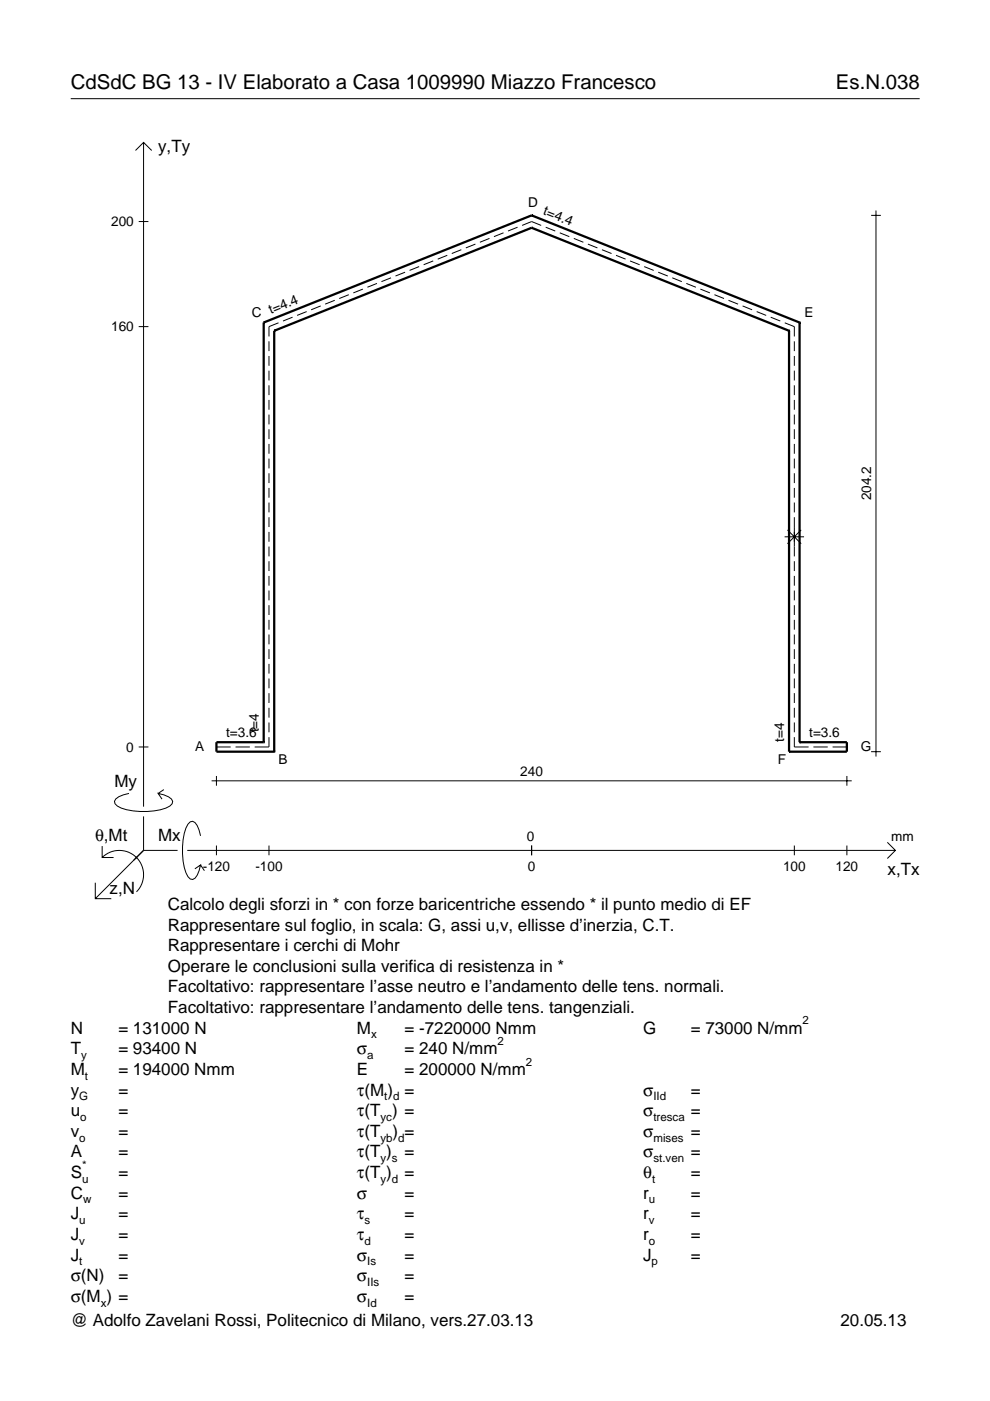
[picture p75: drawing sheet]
<svg xmlns="http://www.w3.org/2000/svg" width="210mm" height="297mm" viewBox="0 0 210 297" stroke-linecap="round" stroke-linejoin="round" font-family="sans-serif">
<defs><g id="words">
<g font-size="4.3">
<text x="15" y="18.9">CdSdC BG 13 - IV Elaborato a Casa 1009990 Miazzo Francesco</text>
<text x="177.2" y="18.9">Es.N.038</text>
</g>
<g font-size="3.6">
<text x="33.5" y="32.3">y,Ty</text>
<text x="24.3" y="166.9">My</text>
<text x="20.1" y="178.2">θ,Mt</text>
<text x="33.5" y="178.2">Mx</text>
<text x="188.2" y="185.5">x,Tx</text>
<text x="23.2" y="189.6">z,N</text>
<text x="35.6" y="192.9">Calcolo degli sforzi in * con forze baricentriche essendo * il punto medio di EF</text>
<text x="35.6" y="197.3">Rappresentare sul foglio, in scala: G, assi u,v, ellisse d’inerzia, C.T.</text>
<text x="35.6" y="201.7">Rappresentare i cerchi di Mohr</text>
<text x="35.6" y="206">Operare le conclusioni sulla verifica di resistenza in *</text>
<text x="35.6" y="210.4">Facoltativo: rappresentare l’asse neutro e l’andamento delle tens. normali.</text>
<text x="35.6" y="214.8">Facoltativo: rappresentare l’andamento delle tens. tangenziali.</text>
<text x="15" y="219.2">N</text>
<text x="25.1" y="219.2">= 131000 N</text>
<text x="75.7" y="219.2">M</text>
<text x="85.8" y="219.2">= -7220000 Nmm</text>
<text x="136.4" y="219.2">G</text>
<text x="146.5" y="219.2">= 73000 N/mm</text>
<text x="15" y="227.9">M</text>
<text x="15" y="223.5">T</text>
<text x="25.1" y="223.5">= 93400 N</text>
<text x="25.1" y="227.9">= 194000 Nmm</text>
<text x="75.7" y="223.5">σ</text>
<text x="75.7" y="227.9">E</text>
<text x="85.8" y="223.5">= 240 N/mm</text>
<text x="85.8" y="227.9">= 200000 N/mm</text>
<text x="15" y="232.3">y</text>
<text x="25.1" y="232.3">=</text>
<text x="75.7" y="232.3">τ(M ) =</text>
<text x="136.4" y="232.3">σ</text>
<text x="146.5" y="232.3">=</text>
<text x="15" y="236.7">u</text>
<text x="25.1" y="236.7">=</text>
<text x="75.7" y="236.7">τ(T ) =</text>
<text x="136.4" y="236.7">σ</text>
<text x="146.5" y="236.7">=</text>
<text x="15" y="241">v</text>
<text x="15" y="245.4">A</text>
<text x="25.1" y="241">=</text>
<text x="25.1" y="245.4">=</text>
<text x="75.7" y="245.4">τ(T )</text>
<text x="75.7" y="241">τ(T</text>
<text x="83.3" y="241">) =</text>
<text x="85.8" y="245.4">=</text>
<text x="136.4" y="241">σ</text>
<text x="136.4" y="245.4">σ</text>
<text x="146.5" y="241">=</text>
<text x="146.5" y="245.4">=</text>
<text x="15" y="249.8">S</text>
<text x="25.1" y="249.8">=</text>
<text x="75.7" y="249.8">τ(T )</text>
<text x="85.8" y="249.8">=</text>
<text x="136.4" y="249.8">θ</text>
<text x="146.5" y="249.8">=</text>
<text x="15" y="254.2">C</text>
<text x="25.1" y="254.2">=</text>
<text x="75.7" y="254.2">σ</text>
<text x="85.8" y="254.2">=</text>
<text x="136.4" y="254.2">r</text>
<text x="146.5" y="254.2">=</text>
<text x="15" y="258.5">J</text>
<text x="15" y="262.9">J</text>
<text x="25.1" y="258.5">=</text>
<text x="25.1" y="262.9">=</text>
<text x="75.7" y="258.5">τ</text>
<text x="75.7" y="262.9">τ</text>
<text x="85.8" y="258.5">=</text>
<text x="85.8" y="262.9">=</text>
<text x="136.4" y="258.5">r</text>
<text x="136.4" y="262.9">r</text>
<text x="146.5" y="258.5">=</text>
<text x="146.5" y="262.9">=</text>
<text x="15" y="267.3">J</text>
<text x="25.1" y="267.3">=</text>
<text x="75.7" y="267.3">σ</text>
<text x="85.8" y="267.3">=</text>
<text x="136.4" y="267.3">J</text>
<text x="146.5" y="267.3">=</text>
<text x="15" y="271.7">σ(N)</text>
<text x="25.1" y="271.7">=</text>
<text x="75.7" y="271.7">σ</text>
<text x="85.8" y="271.7">=</text>
<text x="15" y="281.2">@ Adolfo Zavelani Rossi, Politecnico di Milano, vers.27.03.13</text>
<text x="15" y="276">σ(M ) =</text>
<text x="75.7" y="276">σ</text>
<text x="85.8" y="276">=</text>
<text x="178.2" y="281.2">20.05.13</text>
</g>
<g font-size="2.9">
<text x="23.6" y="48">200</text>
<text x="112" y="43.8">D</text>
<text x="115" y="45.5" transform="rotate(22 115 45.5)">t=4.4</text>
<text x="23.6" y="70.3">160</text>
<text x="53.4" y="67.3">C</text>
<text x="57.4" y="66.7" transform="rotate(-22 57.4 66.7)">t=4.4</text>
<text x="170.5" y="67.3">E</text>
<text x="184.7" y="106.1" transform="rotate(-90 184.7 106.1)">204.2</text>
<text x="54.9" y="155.3" transform="rotate(-90 54.9 155.3)">t=4</text>
<text x="26.8" y="159.4">0</text>
<text x="41.4" y="159.3">A</text>
<text x="47.9" y="156.3">t=3.6</text>
<text x="166.3" y="157.3" transform="rotate(-90 166.3 157.3)">t=4</text>
<text x="171.6" y="156.3">t=3.6</text>
<text x="182.5" y="159.3">G</text>
<text x="59" y="162">B</text>
<text x="110.3" y="164.5">240</text>
<text x="164.9" y="162">F</text>
<text x="111.7" y="178.2">0</text>
<text x="189" y="178.2">mm</text>
<text x="43" y="184.7">-120</text>
<text x="54.1" y="184.7">-100</text>
<text x="111.9" y="184.7">0</text>
<text x="166" y="184.7">100</text>
<text x="177.2" y="184.7">120</text>
</g>
<g font-size="2.4">
<text x="78.7" y="220.2">x</text>
<text x="105.5" y="221.5">2</text>
<text x="170.2" y="217.2">2</text>
<text x="17.2" y="224.5">y</text>
<text x="77.9" y="224.5">a</text>
<text x="111.5" y="225.9">2</text>
<text x="16.8" y="233.3">G</text>
<text x="18" y="228.9">t</text>
<text x="81.5" y="233.3">t d</text>
<text x="138.5" y="233.3">IId</text>
<text x="17" y="237.7">o</text>
<text x="80.7" y="237.7">yc</text>
<text x="138.5" y="237.7">tresca</text>
<text x="16.8" y="242">o</text>
<text x="80.7" y="242">yb d</text>
<text x="138.5" y="242">mises</text>
<text x="17.4" y="250.8">u</text>
<text x="17.4" y="247.8">*</text>
<text x="80.7" y="246.4">y s</text>
<text x="80.7" y="250.8">y d</text>
<text x="138.2" y="250.8">t</text>
<text x="138.5" y="246.4">st.ven</text>
<text x="17.6" y="255.2">w</text>
<text x="137.6" y="255.2">u</text>
<text x="16.8" y="259.5">u</text>
<text x="16.8" y="263.9">v</text>
<text x="77.3" y="259.5">s</text>
<text x="77.3" y="263.9">d</text>
<text x="137.6" y="259.5">v</text>
<text x="137.6" y="263.9">o</text>
<text x="16.8" y="268.3">t</text>
<text x="77.9" y="268.3">Is</text>
<text x="138.2" y="268.3">p</text>
<text x="77.9" y="272.7">IIs</text>
<text x="21.4" y="277">x</text>
<text x="77.9" y="277">Id</text>
</g>
</g></defs>
<g fill="none" stroke="#000" stroke-width=".21">
<path d="M15 20.9h180M28.7 31.9l1.7-1.7 1.8 1.7M30.4 30.2v140.8M29.4 47h2.1M82.9 58.9l-2 .8M85.9 57.7l-2 .8M88.9 56.5l-2.1 .8M91.8 55.3l-2 .8M94.8 54.1l-2 .8M97.8 52.9l-2 .9M100.8 51.8l-2 .8M103.8 50.6l-2.1 .8"/>
<path d="M106.8 49.4l-2.1 .8M109.7 48.2l-2 .8M110.7 47.8l2-.8 2 .8M115.7 48.2l2 .8M118.7 49.4l2 .8M121.7 50.6l2 .8M124.6 51.8l2.1 .8M127.6 52.9l2.1 .9M130.6 54.1l2 .8M133.6 55.3l2 .8M136.6 56.5l2 .8M139.6 57.7l2 .8"/>
<path d="M142.5 58.9l2.1 .8M184.7 45.7h2.1M185.7 44.6v115.8M29.4 69.3h2.1M57 72.4v2M57 75.5v2.1M57 78.6v2.1M59 68.4l-2 .9v2M62 67.3l-2 .8M65 66.1l-2 .8M68 64.9l-2 .8M71 63.7l-2.1 .8"/>
<path d="M74 62.5l-2.1 .8M76.9 61.3l-2 .8M79.9 60.1l-2 .8M145.5 60.1l2 .8M148.5 61.3l2 .8M151.5 62.5l2 .8M154.5 63.7l2 .8M157.4 64.9l2.1 .8M160.4 66.1l2 .8M163.4 67.3l2 .8M166.4 68.4l2 .9v2M168.4 72.4v2"/>
<path d="M168.4 75.5v2.1M168.4 78.6v2.1M57 81.7v2.1M57 84.8v2.1M57 87.9v2.1M57 91v2.1M57 94.1v2.1M57 97.2v2.1M168.4 81.7v2.1M168.4 84.8v2.1M168.4 87.9v2.1M168.4 91v2.1"/>
<path d="M168.4 94.1v2.1M168.4 97.2v2.1M57 100.3v2.1M57 103.5v2M57 106.6v2M57 109.7v2M57 112.8v2.1M57 115.9v2.1M57 119v2.1M166.4 113.8h4.1M167 112.4l2.9 2.9M168.4 100.3v2.1"/>
<path d="M168.4 103.5v2M168.4 106.6v2M168.4 109.7v8.3M168.4 119v2.1M169.9 112.4l-2.9 2.9M57 122.1v2.1M57 125.2v2.1M57 128.3v2.1M57 131.4v2.1M57 134.5v2.1M57 137.6v2.1M168.4 122.1v2.1"/>
<path d="M168.4 125.2v2.1M168.4 128.3v2.1M168.4 131.4v2.1M168.4 134.5v2.1M168.4 137.6v2.1M29.4 158.4h2.1M45.9 158.4h3M49.9 158.4h3.1M57 156.3v2.1h-3M57 140.8v2M57 143.9v2M57 147v2"/>
<path d="M57 150.1v2.1M57 153.2v2.1M168.4 156.3v2.1h3M168.4 140.8v2M168.4 143.9v2M168.4 147v2M168.4 150.1v2.1M168.4 153.2v2.1M172.5 158.4h3M176.5 158.4h3.1M184.7 159.4h2.1M21.7 179.4v2.4h2.4"/>
<path d="M27.3 168.2a3.6 3.6 0 0 0-3 1.7l.1 .5a5.6 5.6 0 0 0 3.8 1.5 13.4 13.4 0 0 0 7.8-1l.5-.5 .1-.5a3.6 3.6 0 0 0-3.1-1.7l.8 1.2M30.4 173.1v7.2M34.7 167.4l-1.2 .8M42.5 177.2a3.6 3.6 0 0 0-1.7-3.1l-.5 .2a5.7 5.7 0 0 0-1.5 3.7 13.3 13.3 0 0 0 1 7.9l.5 .5 .5 .1a3.6 3.6 0 0 0 1.7-3.1l-1.2 .8M44.9 165.6h135.7M45.9 164.5v2.1M45.9 179.3v2M57 179.3v2M112.7 179.3v2M168.4 179.3v2M179.6 164.5v2.1M179.6 179.3v2"/>
<path d="M188.1 178.6l1.7 1.7-1.7 1.7M20.2 187.2v3.3h3.4M21.7 181.8a5.1 5.1 0 0 1 7.2 0 5.1 5.1 0 0 1 0 7.3M30.4 180.3l-10.2 10.2M30.4 180.3h7.2M39.7 180.3h150.1M42.5 183.4l.8 1.2"/>
</g>
<g fill="none" stroke="#000" stroke-width=".48">
<path d="M112.7 48.3h.1M112.7 45.7h.1M112.7 48.3l-54.6 21.8M112.7 45.7l-56.8 22.7M112.7 48.3l54.6 21.8M112.7 45.7l56.8 22.7M55.9 68.4h.1M55.9 68.4v89M58.1 70.1h.1M58.1 70.1v89.3M167.3 70.1h.1M167.3 70.1v89.3"/>
<path d="M169.5 68.4h.1M169.5 68.4v89M55.9 157.4h.1M55.9 157.4h-10v2h12.2M58.1 159.4h.1M167.3 159.4h.1M169.5 157.4h.1M169.5 157.4h10.1v2h-12.3"/>
</g>
<use href="#words"/>
</svg>
